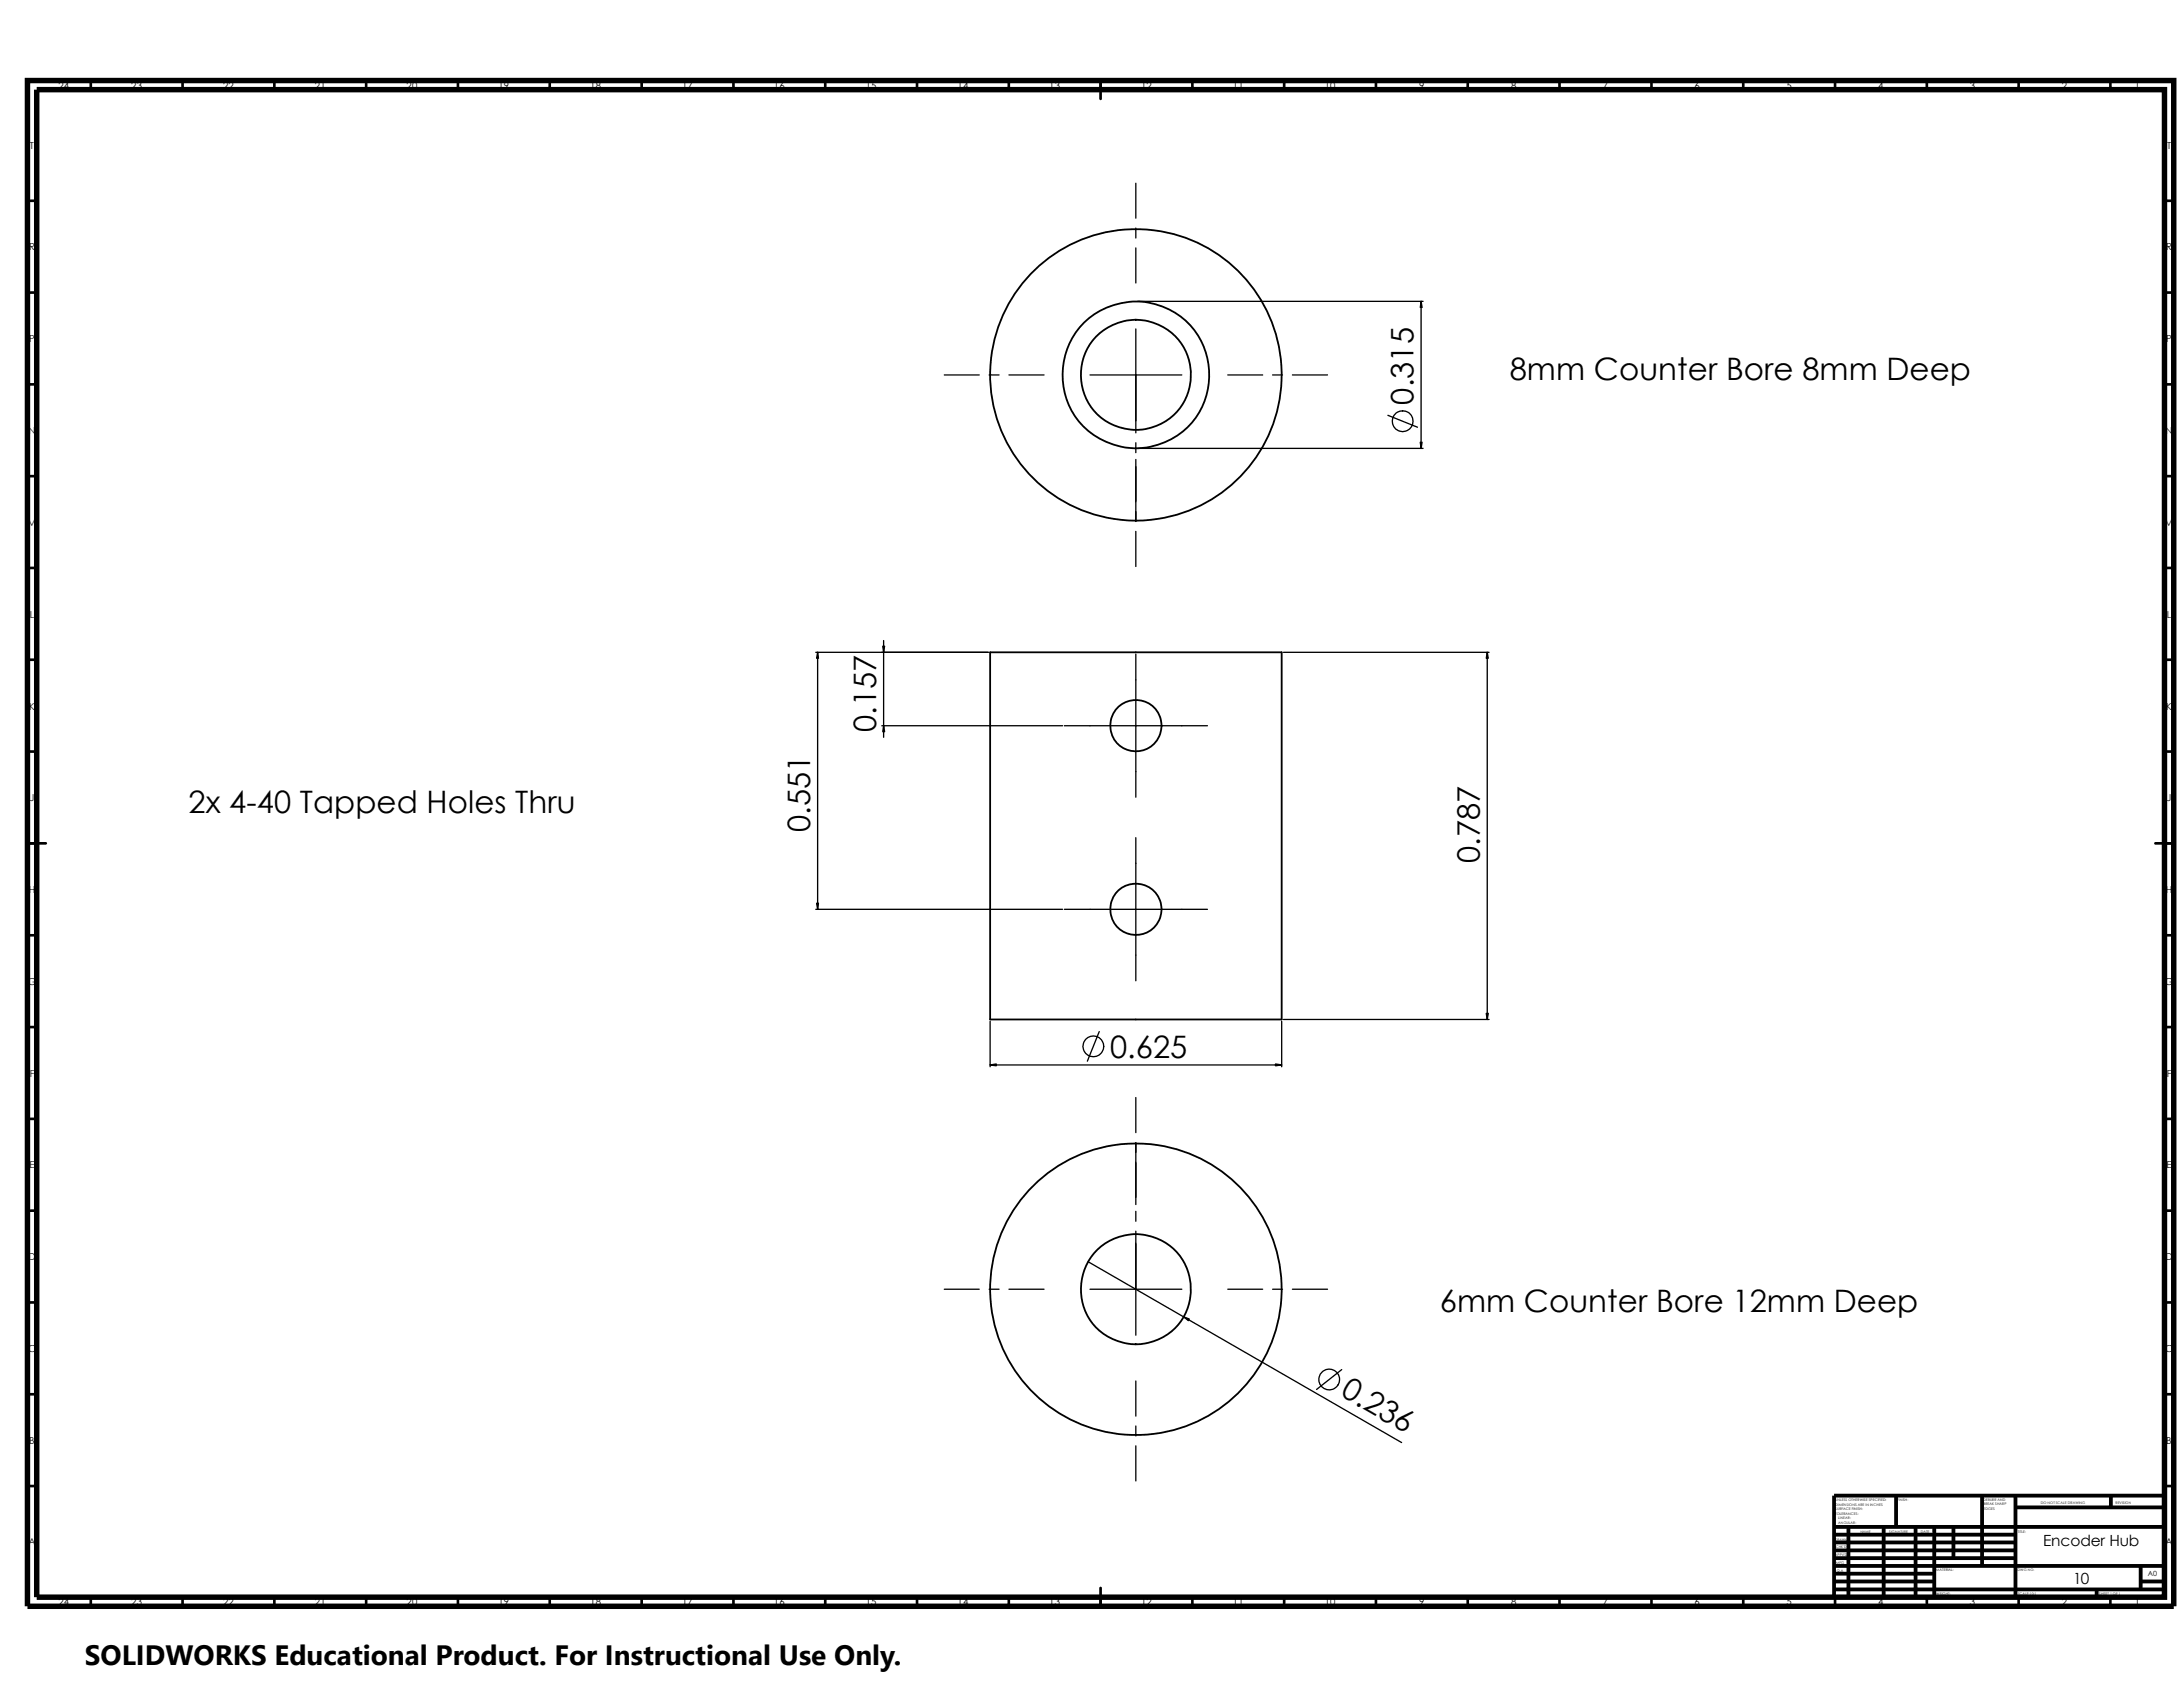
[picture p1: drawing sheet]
<svg xmlns="http://www.w3.org/2000/svg" width="279mm" height="216mm" viewBox="0 0 279 216" stroke-linecap="round" stroke-linejoin="round" font-family="sans-serif">
<defs><g id="words">
<g font-size="4">
<text x="180.9" y="51.8" transform="rotate(-90 180.9 51.8)">0.315</text>
<text x="193.2" y="48.7">8mm Counter Bore 8mm Deep</text>
<text x="112.1" y="93.6" transform="rotate(-90 112.1 93.6)">0.157</text>
<text x="24.1" y="104.1">2x 4-40 Tapped Holes Thru</text>
<text x="103.7" y="106.5" transform="rotate(-90 103.7 106.5)">0.551</text>
<text x="189.4" y="110.5" transform="rotate(-90 189.4 110.5)">0.787</text>
<text x="142.1" y="135.4">0.625</text>
<text x="184.3" y="167.9">6mm Counter Bore 12mm Deep</text>
<text x="171.4" y="178.5" transform="rotate(30 171.4 178.5)">0.236</text>
</g>
<text font-size="3.6" x="10.9" y="213">SOLIDWORKS Educational Product. For Instructional Use Only.</text>
<g font-size="2">
<text x="261.5" y="197.8">Encoder Hub</text>
<text x="265.3" y="202.7">10</text>
</g>
<g font-size="1.2">
<text x="7.5" y="11.4">24</text>
<text x="16.8" y="11.4">23</text>
<text x="28.6" y="11.4">22</text>
<text x="40.3" y="11.4">21</text>
<text x="52" y="11.4">20</text>
<text x="63.8" y="11.4">19</text>
<text x="75.5" y="11.4">18</text>
<text x="87.3" y="11.4">17</text>
<text x="99.1" y="11.4">16</text>
<text x="110.8" y="11.4">15</text>
<text x="122.6" y="11.4">14</text>
<text x="134.3" y="11.4">13</text>
<text x="146.1" y="11.4">12</text>
<text x="157.8" y="11.4">11</text>
<text x="169.5" y="11.4">10</text>
<text x="181.7" y="11.4">9</text>
<text x="193.4" y="11.4">8</text>
<text x="205.1" y="11.4">7</text>
<text x="216.9" y="11.4">6</text>
<text x="228.6" y="11.4">5</text>
<text x="240.4" y="11.4">4</text>
<text x="252.1" y="11.4">3</text>
<text x="263.9" y="11.4">2</text>
<text x="273.2" y="11.4">1</text>
<text x="3.8" y="19.1">T</text>
<text x="277.4" y="19.1">T</text>
<text x="3.7" y="32">R</text>
<text x="277.2" y="32">R</text>
<text x="3.7" y="43.8">P</text>
<text x="277.3" y="43.8">P</text>
<text x="3.6" y="55.6">N</text>
<text x="277.2" y="55.6">N</text>
<text x="3.5" y="67.3">M</text>
<text x="277.1" y="67.3">M</text>
<text x="3.8" y="79.1">L</text>
<text x="277.3" y="79.1">L</text>
<text x="3.7" y="90.8">K</text>
<text x="277.3" y="90.8">K</text>
<text x="3.8" y="102.6">J</text>
<text x="277.3" y="102.6">J</text>
<text x="3.7" y="114.3">H</text>
<text x="277.2" y="114.3">H</text>
<text x="3.6" y="126">G</text>
<text x="277.1" y="126">G</text>
<text x="3.8" y="137.8">F</text>
<text x="277.3" y="137.8">F</text>
<text x="3.8" y="149.5">E</text>
<text x="277.3" y="149.5">E</text>
<text x="3.6" y="161.3">D</text>
<text x="277.2" y="161.3">D</text>
<text x="3.6" y="173">C</text>
<text x="277.1" y="173">C</text>
<text x="3.7" y="184.8">B</text>
<text x="277.3" y="184.8">B</text>
<text x="3.6" y="197.8">A</text>
<text x="277.2" y="197.8">A</text>
<text x="7.5" y="205.5">24</text>
<text x="16.8" y="205.5">23</text>
<text x="28.6" y="205.5">22</text>
<text x="40.3" y="205.5">21</text>
<text x="52" y="205.5">20</text>
<text x="63.8" y="205.5">19</text>
<text x="75.5" y="205.5">18</text>
<text x="87.3" y="205.5">17</text>
<text x="99.1" y="205.5">16</text>
<text x="110.8" y="205.5">15</text>
<text x="122.6" y="205.5">14</text>
<text x="134.3" y="205.5">13</text>
<text x="146.1" y="205.5">12</text>
<text x="157.8" y="205.5">11</text>
<text x="169.5" y="205.5">10</text>
<text x="181.7" y="205.5">9</text>
<text x="193.4" y="205.5">8</text>
<text x="205.1" y="205.5">7</text>
<text x="216.9" y="205.5">6</text>
<text x="228.6" y="205.5">5</text>
<text x="240.4" y="205.5">4</text>
<text x="252.1" y="205.5">3</text>
<text x="263.9" y="205.5">2</text>
<text x="273.2" y="205.5">1</text>
</g>
<text font-size=".9" x="274.9" y="201.7">A0</text>
<g font-size=".4">
<text x="234.9" y="193.9">TOLERANCES:</text>
<text x="234.9" y="192.1">UNLESS OTHERWISE SPECIFIED:</text>
<text x="234.9" y="192.7">DIMENSIONS ARE IN INCHES</text>
<text x="234.9" y="193.3">SURFACE FINISH:</text>
<text x="234.9" y="197.2">DRAWN</text>
<text x="235.3" y="195">ANGULAR:</text>
<text x="235.3" y="194.5">LINEAR:</text>
<text x="238.1" y="196.2">NAME</text>
<text x="241.8" y="196.2">SIGNATURE</text>
<text x="242.8" y="192.1">FINISH:</text>
<text x="245.8" y="196.2">DATE</text>
<text x="253.9" y="193.3">EDGES</text>
<text x="253.9" y="192.1">DEBURR AND</text>
<text x="253.9" y="192.7">BREAK SHARP</text>
<text x="258.3" y="196.2">TITLE:</text>
<text x="261.2" y="192.4">DO NOT SCALE DRAWING</text>
<text x="270.8" y="192.5">REVISION</text>
<text x="234.8" y="199.1">APPV'D</text>
<text x="235" y="198.2">CHK'D</text>
<text x="235" y="200.1">MFG</text>
<text x="235.1" y="201.1">Q.A</text>
<text x="247.8" y="201">MATERIAL:</text>
<text x="258.2" y="201">DWG NO.</text>
<text x="247.8" y="204.1">WEIGHT:</text>
<text x="258.3" y="204.1">SCALE:10:1</text>
<text x="268.7" y="204.1">SHEET 1 OF 1</text>
</g>
</g></defs>
<g fill="none" stroke="#000" stroke-width=".34">
<path d="M11.6 10.3v1.2M23.4 10.3v1.2M35.1 10.3v1.2M46.9 10.3v1.2M58.6 10.3v1.2M70.4 10.3v1.2M82.1 10.3v1.2M93.9 10.3v1.2M105.6 10.3v1.2M117.4 10.3v1.2M129.1 10.3v1.2M140.9 10.3v2.4"/>
<path d="M152.6 10.3v1.2M164.4 10.3v1.2M176.1 10.3v1.2M187.9 10.3v1.2M199.6 10.3v1.2M211.4 10.3v1.2M223.1 10.3v1.2M234.9 10.3v1.2M246.6 10.3v1.2M258.4 10.3v1.2M270.1 10.3v1.2M3.5 37.4h1.2"/>
<path d="M3.5 25.7h1.2M277 37.4h1.2M277 25.7h1.2M3.5 49.2h1.2M277 49.2h1.2M3.5 72.7h1.2M3.5 60.9h1.2M277 72.7h1.2M277 60.9h1.2M3.5 84.4h1.2M3.5 96.2h1.2M277 84.4h1.2"/>
<path d="M277 96.2h1.2M3.5 119.7h1.2M3.5 107.9h2.4M277 119.7h1.2M278.2 107.9h-2.3M3.5 131.4h1.2M277 131.4h1.2M3.5 154.9h1.2M3.5 143.2h1.2M277 154.9h1.2M277 143.2h1.2M3.5 178.4h1.2"/>
<path d="M3.5 166.7h1.2M277 178.4h1.2M277 166.7h1.2M3.5 190.2h1.2M277 190.2h1.2M11.6 204.4v1.2M23.4 204.4v1.2M35.1 204.4v1.2M46.9 204.4v1.2M58.6 204.4v1.2M70.4 204.4v1.2M82.1 204.4v1.2"/>
<path d="M93.9 204.4v1.2M105.6 204.4v1.2M117.4 204.4v1.2M129.1 204.4v1.2M140.9 203.2v2.4M152.6 204.4v1.2M164.4 204.4v1.2M176.1 204.4v1.2M187.9 204.4v1.2M199.6 204.4v1.2M211.4 204.4v1.2M223.1 204.4v1.2"/>
<path d="M234.9 204.4v1.2M246.6 204.4v1.2M258.4 204.4v1.2M270.1 204.4v1.2"/>
</g>
<g fill="none" stroke="#000" stroke-width=".49">
<path d="M234.7 196.4h23.3M234.7 197.4h23.3M234.7 198.4h23.3M234.7 199.4h23.3M234.7 195.4h42.3M236.6 195.4v9M241.1 195.4v9M242.7 191.4v4M245.2 195.4v9M247.6 195.4v9M250 195.4v4M253.7 191.4v9"/>
<path d="M258 192.9h19M258 191.4v13M270.2 191.4v1.5M277 191.4h-42.3v13M234.7 202.4h12.9M234.7 201.4h12.9M234.7 200.4h42.3M234.7 203.4h42.3M268.4 203.4v1M274 200.4v3M274 202.4h3"/>
</g>
<path d="M3.5 10.3h274.7v195.3h-274.7zM4.7 11.5h272.3v192.9h-272.3z" fill="none" stroke="#000" stroke-width=".7" stroke-linecap="butt"/>
<g fill="none" stroke="#000" stroke-width=".23">
<path d="M126.7 83.5h37.3v47h-37.3z"/>
<circle cx="145.4" cy="48" r="9.4"/>
<circle cx="145.4" cy="48" r="18.7"/>
<circle cx="145.4" cy="48" r="7.1"/>
<circle cx="145.4" cy="92.9" r="3.3"/>
<circle cx="145.4" cy="116.4" r="3.3"/>
<circle cx="145.4" cy="165" r="18.7"/>
<circle cx="145.4" cy="165" r="7.1"/>
</g>
<g fill="none" stroke="#000" stroke-width=".17">
<path d="M145.4 23.5v4.4M145.4 29.2v1.3M145.4 31.7v4.5M145.6 38.6h36.5M181.9 38.6v18.8M120.9 48h4.4M126.6 48h1.3M129.1 48h4.5M139.5 48h11.8M145.4 58.8v7.8M145.4 56.7v1.2M145.4 59.7v4.5"/>
<path d="M145.4 42.1v13.3M145.6 57.4h36.5M157.1 48h4.5M162.9 48h1.2M165.4 48h4.5M177.6 53.1l3.8 1.6M145.4 65.5v1.2M145.4 68v4.5M104.4 83.5h22.1M104.6 83.5v32.9M112.9 92.9h23.1M113.1 82v12.4"/>
<path d="M136.2 92.9h18.3M145.4 83.7v18.3M164.3 83.5h26.3M190.4 83.5v47M104.4 116.4h31.6M136.2 116.4h18.3M145.4 107.2v18.3M126.7 136.3h37.3M126.7 130.7v5.8M140.7 132l-1.5 3.8M164 130.7v5.8M164.3 130.5h26.3"/>
<path d="M145.4 146.3v7.9M145.4 140.5v4.4M145.4 146.2v1.3M145.4 148.8v4.4M145.4 155v1.3M145.4 157.6v13.3M120.9 165h4.4M126.6 165h1.3M129.1 165h4.5M139.3 161.5l40.1 23.1M139.5 165h11.8M145.4 176.7v4.5"/>
<path d="M157.1 165h4.5M162.9 165h1.2M165.4 165h4.5M171.7 175.3l-3.2 2.5M145.4 182.5v1.3M145.4 185v4.5"/>
<circle cx="179.5" cy="53.9" r="1.33"/>
<circle cx="139.9" cy="133.9" r="1.33"/>
<circle cx="170.1" cy="176.5" r="1.33"/>
</g>
<g fill="#000" stroke="#000" stroke-width=".17">
<path d="M181.9 38.6l.1 .7h-.2z" fill-rule="evenodd"/>
<path d="M181.8 56.6h.2l-.1 .8z" fill-rule="evenodd"/>
<path d="M104.6 83.5l.2 .7h-.3z" fill-rule="evenodd"/>
<path d="M113 82.7h.2l-.1 .8z" fill-rule="evenodd"/>
<path d="M113.1 92.9l.1 .7h-.2z" fill-rule="evenodd"/>
<path d="M190.4 83.5l.1 .7h-.3z" fill-rule="evenodd"/>
<path d="M104.5 115.6h.3l-.2 .8z" fill-rule="evenodd"/>
<path d="M126.7 136.3l.8-.1v.2z" fill-rule="evenodd"/>
<path d="M163.3 136.2l.7 .1-.7 .1z" fill-rule="evenodd"/>
<path d="M190.2 129.7h.3l-.1 .8z" fill-rule="evenodd"/>
<path d="M151.5 168.5l.7 .3-.1 .2z" fill-rule="evenodd"/>
</g>
<path d="M10.9 209.2h104.7v6.7h-104.7z" fill="#fff"/>
<use href="#words"/>
</svg>
